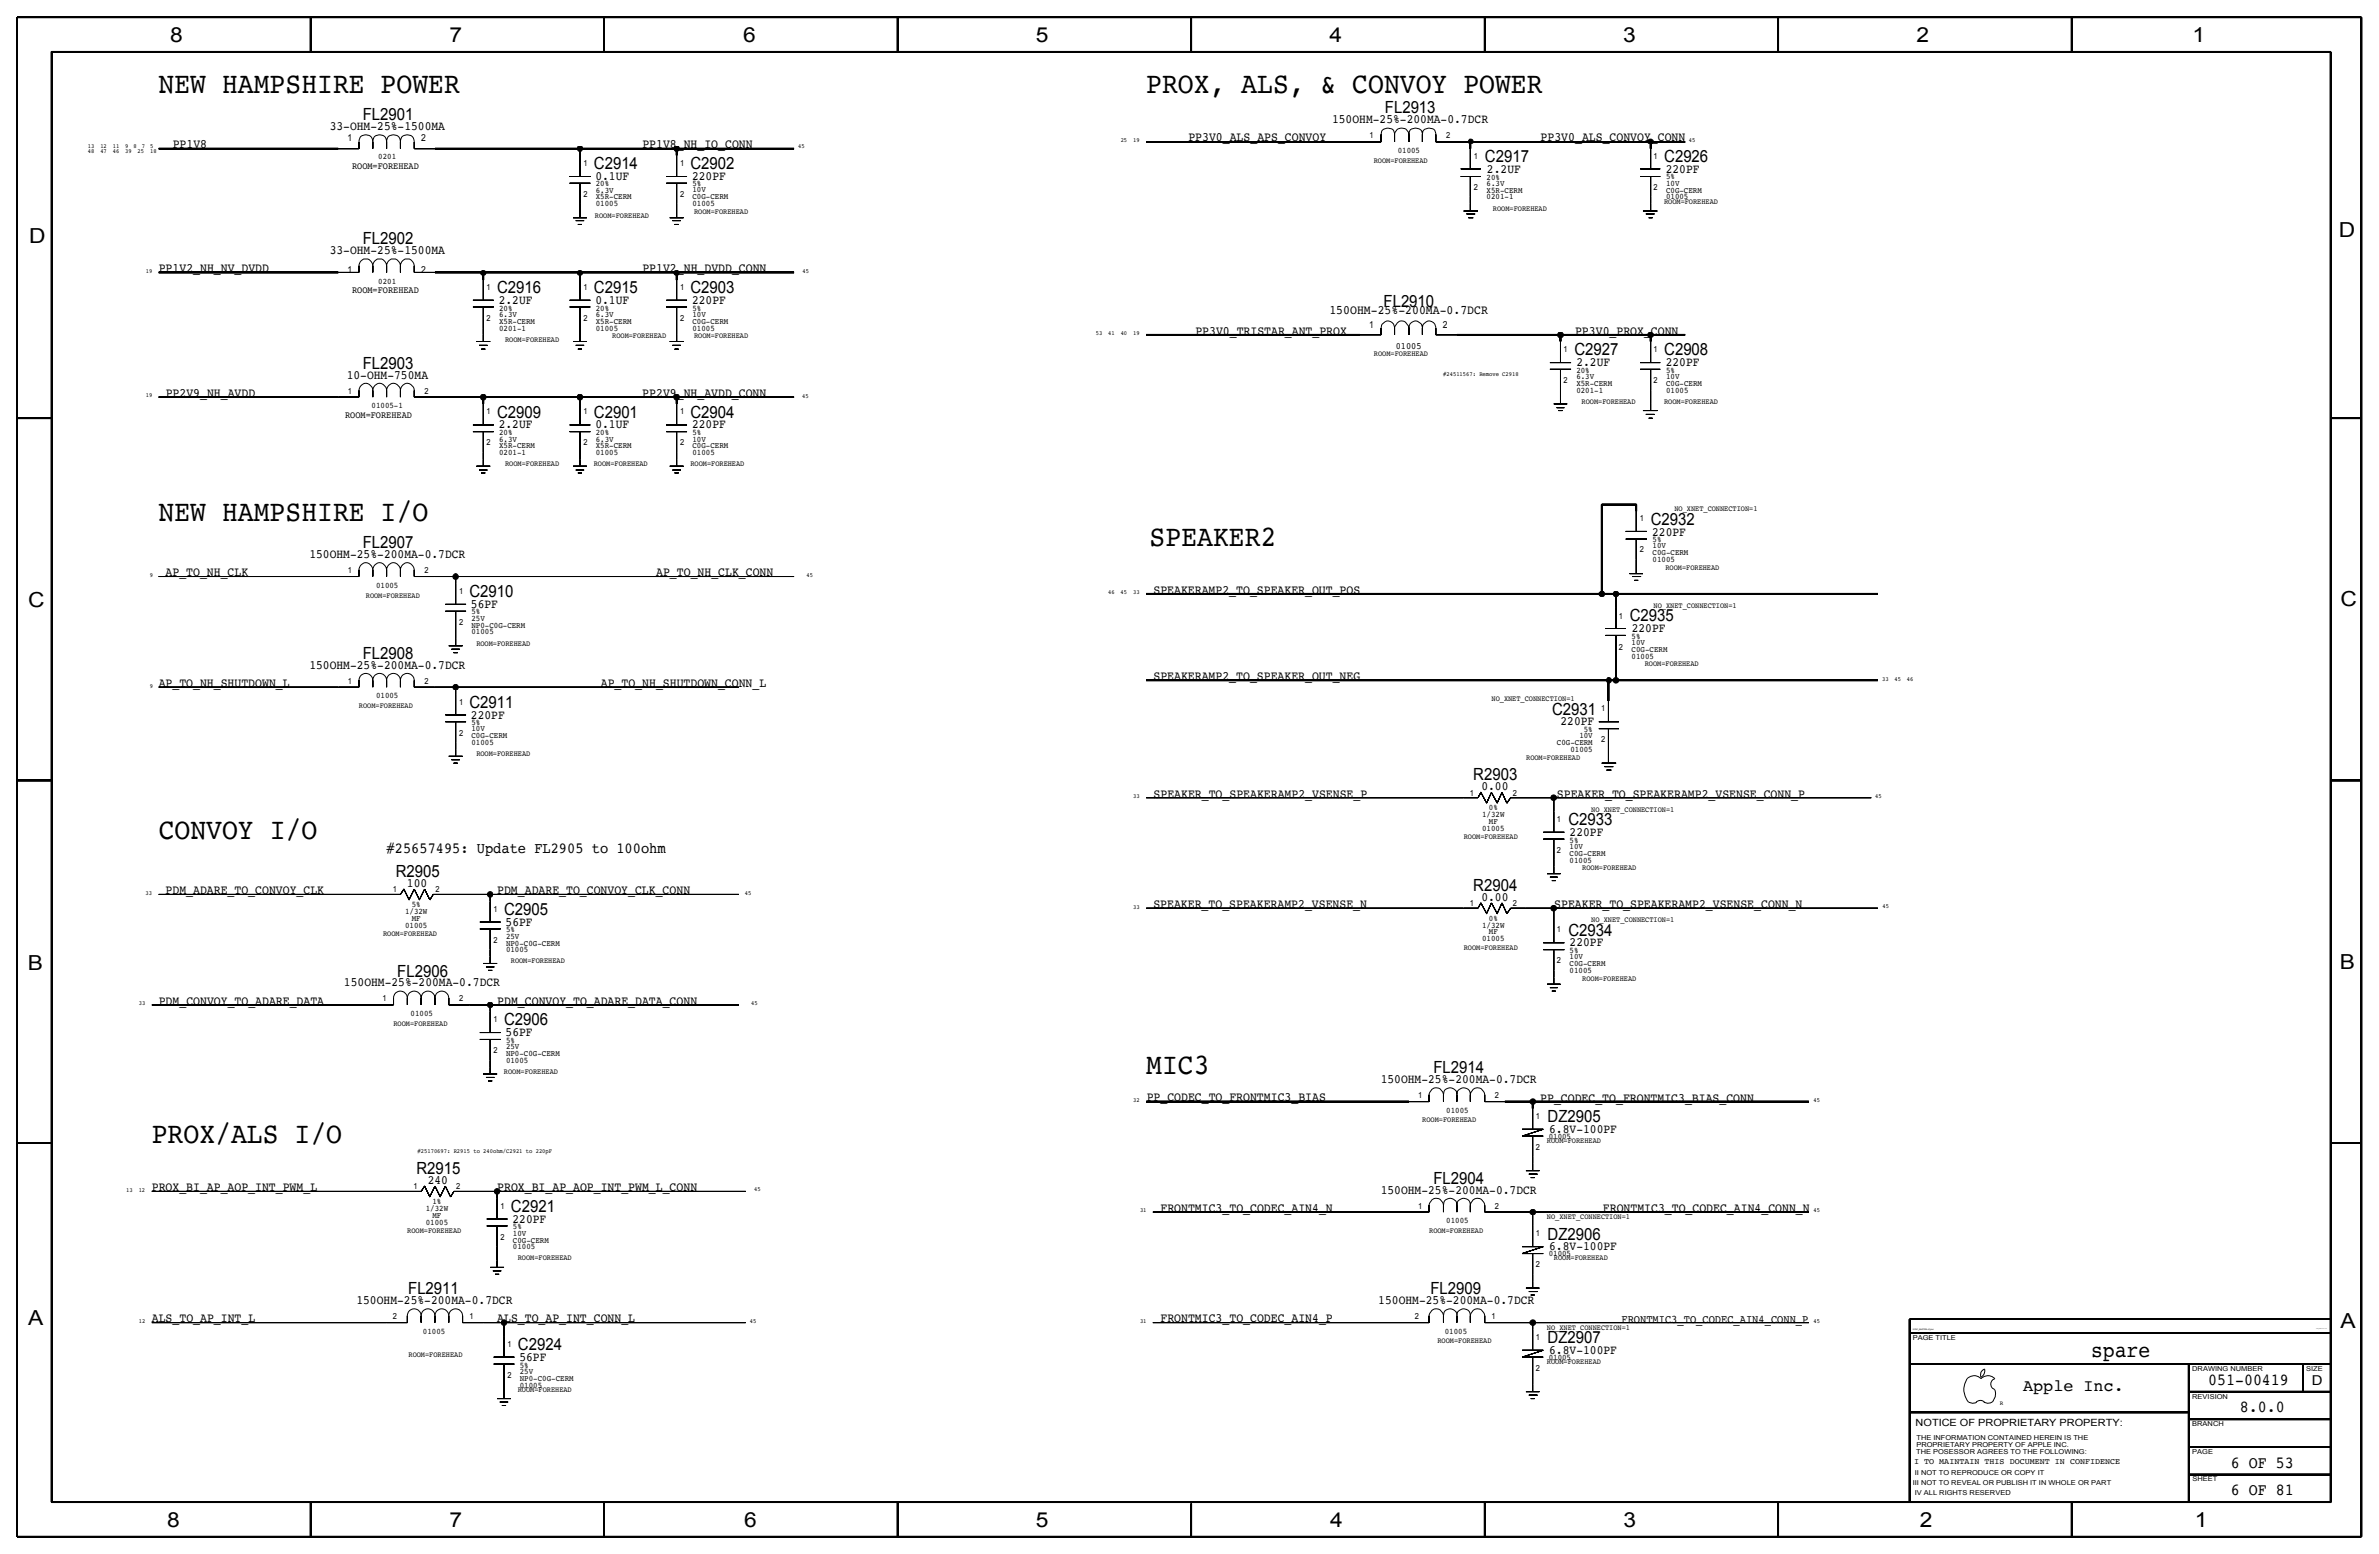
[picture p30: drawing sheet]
<svg xmlns="http://www.w3.org/2000/svg" width="875mm" height="572mm" viewBox="0 0 875 572" stroke-linecap="round" stroke-linejoin="round" font-family="sans-serif">
<defs><g id="words">
<g font-size="10.9">
<text x="58.3" y="34.3">NEW HAMPSHIRE POWER</text>
<text x="421.6" y="34.3">PROX, ALS, &amp; CONVOY POWER</text>
<text x="58.3" y="191.7">NEW HAMPSHIRE I/O</text>
<text x="422.9" y="200.7">SPEAKER2</text>
<text x="58.4" y="308.7">CONVOY I/O</text>
<text x="421.6" y="394.9">MIC3</text>
<text x="55.8" y="420.4">PROX/ALS I/O</text>
</g>
<text font-size="8.1" x="769.2" y="499.1">spare</text>
<g font-size="7.6">
<text x="62.5" y="15.5">8</text>
<text x="165.4" y="15.5">7</text>
<text x="273.3" y="15.5">6</text>
<text x="381" y="15.5">5</text>
<text x="489" y="15.5">4</text>
<text x="597" y="15.5">3</text>
<text x="704.9" y="15.5">2</text>
<text x="806.5" y="15.5">1</text>
<text x="10.7" y="89.5">D</text>
<text x="860.3" y="87.2">D</text>
<text x="10.4" y="223.3">C</text>
<text x="860.8" y="222.8">C</text>
<text x="10.2" y="356.7">B</text>
<text x="860.6" y="356.4">B</text>
<text x="10.4" y="487.5">A</text>
<text x="860.8" y="488.2">A</text>
<text x="61.5" y="561.7">8</text>
<text x="165.4" y="561.7">7</text>
<text x="273.8" y="561.6">6</text>
<text x="381" y="561.7">5</text>
<text x="489.2" y="561.7">4</text>
<text x="597.1" y="561.6">3</text>
<text x="706.2" y="561.7">2</text>
<text x="807.3" y="561.7">1</text>
</g>
<g font-size="6.2">
<text x="509.4" y="41.5">FL2913</text>
<text x="133.4" y="44.1">FL2901</text>
<text x="546.2" y="59.6">C2917</text>
<text x="612.1" y="59.6">C2926</text>
<text x="218.5" y="62.1">C2914</text>
<text x="254" y="62.1">C2902</text>
<text x="133.4" y="89.8">FL2902</text>
<text x="182.9" y="107.8">C2916</text>
<text x="218.5" y="107.8">C2915</text>
<text x="254" y="107.8">C2903</text>
<text x="508.9" y="112.9">FL2910</text>
<text x="579.1" y="130.7">C2927</text>
<text x="612.1" y="130.7">C2908</text>
<text x="133.4" y="135.5">FL2903</text>
<text x="182.9" y="153.6">C2909</text>
<text x="218.5" y="153.6">C2901</text>
<text x="254" y="153.6">C2904</text>
<text x="607.2" y="192.9">C2932</text>
<text x="133.4" y="201.6">FL2907</text>
<text x="172.7" y="219.6">C2910</text>
<text x="599.5" y="228.5">C2935</text>
<text x="133.4" y="242.2">FL2908</text>
<text x="172.7" y="260.3">C2911</text>
<text x="570.9" y="262.8">C2931</text>
<text x="541.9" y="287">R2903</text>
<text x="576.9" y="303.4">C2933</text>
<text x="145.6" y="322.5">R2905</text>
<text x="541.9" y="327.6">R2904</text>
<text x="185.4" y="336.5">C2905</text>
<text x="576.9" y="344.1">C2934</text>
<text x="146.1" y="359.1">FL2906</text>
<text x="185.4" y="377.1">C2906</text>
<text x="527.2" y="394.6">FL2914</text>
<text x="569.2" y="412.7">DZ2905</text>
<text x="153.2" y="431.8">R2915</text>
<text x="527.2" y="435.3">FL2904</text>
<text x="187.9" y="445.8">C2921</text>
<text x="569.2" y="455.9">DZ2906</text>
<text x="150.1" y="476">FL2911</text>
<text x="526.2" y="476">FL2909</text>
<text x="190.5" y="496.6">C2924</text>
<text x="569.2" y="494">DZ2907</text>
<text x="812.2" y="509.3">051-00419</text>
<text x="744.2" y="511.5">Apple Inc.</text>
<text x="823.9" y="519.4">8.0.0</text>
<text x="820.6" y="539.7">6 OF 53</text>
<text x="820.6" y="549.9">6 OF 81</text>
</g>
<text font-size="5.6" x="142.2" y="313.8">#25657495: Update FL2905 to 100ohm</text>
<text font-size="5" x="850.3" y="509.3">D</text>
<g font-size="4.7">
<text x="121.3" y="47.7">33-OHM-25%-1500MA</text>
<text x="490" y="45.4">150OHM-25%-200MA-0.7DCR</text>
<text x="437.1" y="51.9">PP3V0_ALS_APS_CONVOY</text>
<text x="566.7" y="52">PP3V0_ALS_CONVOY_CONN</text>
<text x="63.5" y="54.4">PP1V8</text>
<text x="236.3" y="54.4">PP1V8_NH_IO_CONN</text>
<text x="546.9" y="63.5">2.2UF</text>
<text x="612.7" y="63.5">220PF</text>
<text x="219" y="66.3">0.1UF</text>
<text x="254.5" y="66.3">220PF</text>
<text x="121.3" y="93.4">33-OHM-25%-1500MA</text>
<text x="58.4" y="100.2">PP1V2_NH_NV_DVDD</text>
<text x="236.3" y="100.2">PP1V2_NH_DVDD_CONN</text>
<text x="183.4" y="111.9">2.2UF</text>
<text x="219" y="111.9">0.1UF</text>
<text x="254.5" y="111.9">220PF</text>
<text x="489" y="115.4">150OHM-25%-200MA-0.7DCR</text>
<text x="439.7" y="123.1">PP3V0_TRISTAR_ANT_PROX</text>
<text x="579.3" y="123.1">PP3V0_PROX_CONN</text>
<text x="579.8" y="134.7">2.2UF</text>
<text x="612.7" y="134.7">220PF</text>
<text x="127.5" y="139.3">10-OHM-750MA</text>
<text x="60.9" y="145.9">PP2V9_NH_AVDD</text>
<text x="236.3" y="146">PP2V9_NH_AVDD_CONN</text>
<text x="183.4" y="157.6">2.2UF</text>
<text x="219" y="157.6">0.1UF</text>
<text x="254.5" y="157.6">220PF</text>
<text x="607.7" y="197">220PF</text>
<text x="113.8" y="205.3">150OHM-25%-200MA-0.7DCR</text>
<text x="60.9" y="212">AP_TO_NH_CLK</text>
<text x="241.4" y="212">AP_TO_NH_CLK_CONN</text>
<text x="424.3" y="218.3">SPEAKERAMP2_TO_SPEAKER_OUT_POS</text>
<text x="173.2" y="223.6">56PF</text>
<text x="600.2" y="232.5">220PF</text>
<text x="113.8" y="245.9">150OHM-25%-200MA-0.7DCR</text>
<text x="424.3" y="250.1">SPEAKERAMP2_TO_SPEAKER_OUT_NEG</text>
<text x="58.4" y="252.7">AP_TO_NH_SHUTDOWN_L</text>
<text x="221" y="252.7">AP_TO_NH_SHUTDOWN_CONN_L</text>
<text x="173.2" y="264.3">220PF</text>
<text x="574" y="266.8">220PF</text>
<text x="424.3" y="293.3">SPEAKER_TO_SPEAKERAMP2_VSENSE_P</text>
<text x="544.9" y="290.6">0.00</text>
<text x="572.7" y="293.3">SPEAKER_TO_SPEAKERAMP2_VSENSE_CONN_P</text>
<text x="577.3" y="307.4">220PF</text>
<text x="60.9" y="328.9">PDM_ADARE_TO_CONVOY_CLK</text>
<text x="149.7" y="326.2">100</text>
<text x="182.9" y="328.9">PDM_ADARE_TO_CONVOY_CLK_CONN</text>
<text x="424.2" y="333.9">SPEAKER_TO_SPEAKERAMP2_VSENSE_N</text>
<text x="544.9" y="331.3">0.00</text>
<text x="571.7" y="333.9">SPEAKER_TO_SPEAKERAMP2_VSENSE_CONN_N</text>
<text x="186" y="340.4">56PF</text>
<text x="577.3" y="348">220PF</text>
<text x="126.5" y="362.8">150OHM-25%-200MA-0.7DCR</text>
<text x="58.4" y="369.5">PDM_CONVOY_TO_ADARE_DATA</text>
<text x="182.9" y="369.5">PDM_CONVOY_TO_ADARE_DATA_CONN</text>
<text x="186" y="381">56PF</text>
<text x="507.8" y="398.3">150OHM-25%-200MA-0.7DCR</text>
<text x="421.8" y="405.1">PP_CODEC_TO_FRONTMIC3_BIAS</text>
<text x="566.5" y="405.1">PP_CODEC_TO_FRONTMIC3_BIAS_CONN</text>
<text x="569.8" y="416.6">6.8V-100PF</text>
<text x="157.3" y="435.4">240</text>
<text x="55.8" y="438.1">PROX_BI_AP_AOP_INT_PWM_L</text>
<text x="182.9" y="438.1">PROX_BI_AP_AOP_INT_PWM_L_CONN</text>
<text x="507.8" y="439">150OHM-25%-200MA-0.7DCR</text>
<text x="188.5" y="449.6">220PF</text>
<text x="426.8" y="445.7">FRONTMIC3_TO_CODEC_AIN4_N</text>
<text x="589.6" y="445.8">FRONTMIC3_TO_CODEC_AIN4_CONN_N</text>
<text x="569.8" y="459.7">6.8V-100PF</text>
<text x="131.1" y="479.6">150OHM-25%-200MA-0.7DCR</text>
<text x="507" y="479.6">150OHM-25%-200MA-0.7DCR</text>
<text x="55.9" y="486.4">ALS_TO_AP_INT_L</text>
<text x="182.9" y="486.4">ALS_TO_AP_INT_CONN_L</text>
<text x="426.8" y="486.4">FRONTMIC3_TO_CODEC_AIN4_P</text>
<text x="569.8" y="497.9">6.8V-100PF</text>
<text x="191" y="500.4">56PF</text>
</g>
<text font-size="4.3" x="596.4" y="486.4">FRONTMIC3_TO_CODEC_AIN4_CONN_P</text>
<text font-size="3.7" x="704.6" y="524.5">NOTICE OF PROPRIETARY PROPERTY:</text>
<g font-size="3.5">
<text x="127.8" y="51.9">1</text>
<text x="154.9" y="51.9">2</text>
<text x="129.5" y="62.1">ROOM=FOREHEAD</text>
<text x="127.8" y="100.3">1</text>
<text x="154.9" y="100.3">2</text>
<text x="129.5" y="107.7">ROOM=FOREHEAD</text>
<text x="503.6" y="120.5">1</text>
<text x="530.8" y="120.5">2</text>
<text x="513.4" y="128.2">01005</text>
<text x="127" y="153.7">ROOM=FOREHEAD</text>
</g>
<g font-size="3.1">
<text x="503.8" y="50.9">1</text>
<text x="532" y="50.9">2</text>
<text x="139.1" y="58.6">0201</text>
<text x="514.1" y="56.1">01005</text>
<text x="542.1" y="58.5">1</text>
<text x="608.1" y="58.5">1</text>
<text x="214.6" y="61">1</text>
<text x="250.1" y="61">1</text>
<text x="612.8" y="66">5%</text>
<text x="219.1" y="70.8">6.3V</text>
<text x="219.1" y="68.5">20%</text>
<text x="254.7" y="68.4">5%</text>
<text x="254.7" y="70.7">10V</text>
<text x="542.1" y="70">2</text>
<text x="546.8" y="70.9">X5R-CERM</text>
<text x="546.8" y="68.4">6.3V</text>
<text x="546.8" y="66.1">20%</text>
<text x="608.1" y="70">2</text>
<text x="612.8" y="68.4">10V</text>
<text x="612.8" y="71">C0G-CERM</text>
<text x="214.6" y="72.4">2</text>
<text x="219.1" y="73.4">X5R-CERM</text>
<text x="219.1" y="75.9">01005</text>
<text x="250.1" y="72.4">2</text>
<text x="254.7" y="73.3">C0G-CERM</text>
<text x="254.7" y="75.8">01005</text>
<text x="546.8" y="73.4">0201-1</text>
<text x="612.8" y="73.3">01005</text>
<text x="139.1" y="104.5">0201</text>
<text x="179" y="106.6">1</text>
<text x="214.6" y="106.6">1</text>
<text x="250.1" y="106.6">1</text>
<text x="179" y="118.1">2</text>
<text x="183.6" y="116.5">6.3V</text>
<text x="183.6" y="119.1">X5R-CERM</text>
<text x="183.6" y="114.4">20%</text>
<text x="214.6" y="118.1">2</text>
<text x="219.1" y="119">X5R-CERM</text>
<text x="219.1" y="116.4">6.3V</text>
<text x="219.1" y="114.4">20%</text>
<text x="250.1" y="118.1">2</text>
<text x="254.7" y="114.4">5%</text>
<text x="254.7" y="116.7">10V</text>
<text x="254.7" y="119.2">C0G-CERM</text>
<text x="183.6" y="121.7">0201-1</text>
<text x="219.1" y="121.7">01005</text>
<text x="254.7" y="121.8">01005</text>
<text x="575.1" y="129.4">1</text>
<text x="608.1" y="129.4">1</text>
<text x="579.8" y="137.3">20%</text>
<text x="612.8" y="137.2">5%</text>
<text x="575.1" y="140.9">2</text>
<text x="579.8" y="142.1">X5R-CERM</text>
<text x="579.8" y="139.6">6.3V</text>
<text x="608.1" y="140.9">2</text>
<text x="612.8" y="142">C0G-CERM</text>
<text x="612.8" y="139.5">10V</text>
<text x="127.9" y="144.9">1</text>
<text x="156.2" y="144.9">2</text>
<text x="579.8" y="144.6">0201-1</text>
<text x="612.8" y="144.6">01005</text>
<text x="136.7" y="150.1">01005-1</text>
<text x="179" y="152.2">1</text>
<text x="214.6" y="152.2">1</text>
<text x="250.1" y="152.2">1</text>
<text x="183.6" y="160.1">20%</text>
<text x="219.1" y="160.1">20%</text>
<text x="254.7" y="160.1">5%</text>
<text x="179" y="163.7">2</text>
<text x="183.6" y="167.4">0201-1</text>
<text x="183.6" y="164.9">X5R-CERM</text>
<text x="183.6" y="162.4">6.3V</text>
<text x="214.6" y="163.7">2</text>
<text x="219.1" y="164.9">X5R-CERM</text>
<text x="219.1" y="162.4">6.3V</text>
<text x="219.1" y="167.4">01005</text>
<text x="250.1" y="163.7">2</text>
<text x="254.7" y="167.4">01005</text>
<text x="254.7" y="164.9">C0G-CERM</text>
<text x="254.7" y="162.4">10V</text>
<text x="603.2" y="191.7">1</text>
<text x="603.2" y="203.1">2</text>
<text x="607.8" y="201.6">10V</text>
<text x="607.8" y="199.4">5%</text>
<text x="607.8" y="204.1">C0G-CERM</text>
<text x="607.8" y="206.6">01005</text>
<text x="127.9" y="210.8">1</text>
<text x="156.2" y="210.8">2</text>
<text x="138.3" y="216.1">01005</text>
<text x="168.9" y="218.5">1</text>
<text x="173.4" y="226">5%</text>
<text x="595.5" y="227.5">1</text>
<text x="168.9" y="230">2</text>
<text x="173.4" y="233.3">01005</text>
<text x="173.4" y="228.3">25V</text>
<text x="173.4" y="230.8">NP0-C0G-CERM</text>
<text x="595.5" y="238.9">2</text>
<text x="600.1" y="234.9">5%</text>
<text x="600.1" y="239.8">C0G-CERM</text>
<text x="600.1" y="237.3">10V</text>
<text x="600.1" y="242.3">01005</text>
<text x="127.9" y="251.5">1</text>
<text x="156.2" y="251.5">2</text>
<text x="138.3" y="256.8">01005</text>
<text x="168.9" y="259.1">1</text>
<text x="588.9" y="261.6">1</text>
<text x="173.4" y="266.7">5%</text>
<text x="173.4" y="269">10V</text>
<text x="582.6" y="269.2">5%</text>
<text x="168.9" y="270.5">2</text>
<text x="173.4" y="271.5">C0G-CERM</text>
<text x="173.4" y="274">01005</text>
<text x="572.7" y="274.1">C0G-CERM</text>
<text x="580.9" y="271.5">10V</text>
<text x="588.9" y="273">2</text>
<text x="577.6" y="276.6">01005</text>
<text x="540.7" y="292.6">1</text>
<text x="556.4" y="292.6">2</text>
<text x="547.6" y="297.9">0%</text>
<text x="545.2" y="305.5">01005</text>
<text x="545.2" y="300.5">1/32W</text>
<text x="547.6" y="303">MF</text>
<text x="572.7" y="302.2">1</text>
<text x="577.3" y="309.9">5%</text>
<text x="572.7" y="313.7">2</text>
<text x="577.3" y="314.7">C0G-CERM</text>
<text x="577.3" y="312.2">10V</text>
<text x="577.3" y="317.2">01005</text>
<text x="144.5" y="328.2">1</text>
<text x="160.2" y="328.2">2</text>
<text x="151.5" y="333.5">5%</text>
<text x="181.6" y="335.3">1</text>
<text x="540.7" y="333.2">1</text>
<text x="556.4" y="333.2">2</text>
<text x="149" y="336.1">1/32W</text>
<text x="149" y="341.1">01005</text>
<text x="151.5" y="338.6">MF</text>
<text x="545.2" y="341.1">1/32W</text>
<text x="547.6" y="338.6">0%</text>
<text x="181.6" y="346.7">2</text>
<text x="186.1" y="347.7">NP0-C0G-CERM</text>
<text x="186.1" y="345.2">25V</text>
<text x="186.1" y="342.9">5%</text>
<text x="545.2" y="346.2">01005</text>
<text x="547.6" y="343.7">MF</text>
<text x="572.7" y="342.9">1</text>
<text x="186.1" y="350.3">01005</text>
<text x="577.3" y="350.5">5%</text>
<text x="577.3" y="352.8">10V</text>
<text x="572.7" y="354.3">2</text>
<text x="577.3" y="355.3">C0G-CERM</text>
<text x="577.3" y="357.9">01005</text>
<text x="140.6" y="368.3">1</text>
<text x="168.9" y="368.3">2</text>
<text x="151" y="373.6">01005</text>
<text x="181.6" y="375.9">1</text>
<text x="186.1" y="383.5">5%</text>
<text x="181.6" y="387.3">2</text>
<text x="186.1" y="388.4">NP0-C0G-CERM</text>
<text x="186.1" y="385.8">25V</text>
<text x="186.1" y="390.9">01005</text>
<text x="521.6" y="403.9">1</text>
<text x="549.8" y="403.9">2</text>
<text x="532" y="409.2">01005</text>
<text x="565" y="411.5">1</text>
<text x="569.6" y="418.9">01005</text>
<text x="565" y="422.9">2</text>
<text x="152.1" y="437.4">1</text>
<text x="167.8" y="437.4">2</text>
<text x="159.1" y="442.7">1%</text>
<text x="156.6" y="445.3">1/32W</text>
<text x="159.1" y="447.8">MF</text>
<text x="184.1" y="444.5">1</text>
<text x="521.6" y="444.5">1</text>
<text x="532" y="449.8">01005</text>
<text x="549.8" y="444.5">2</text>
<text x="156.6" y="450.4">01005</text>
<text x="184.1" y="455.9">2</text>
<text x="188.7" y="454.4">10V</text>
<text x="188.7" y="452.1">5%</text>
<text x="565" y="454.6">1</text>
<text x="188.7" y="457">C0G-CERM</text>
<text x="188.7" y="459.5">01005</text>
<text x="565" y="466.1">2</text>
<text x="569.6" y="462">01005</text>
<text x="144.5" y="485.1">2</text>
<text x="172.7" y="485.1">1</text>
<text x="520.4" y="485.1">2</text>
<text x="548.6" y="485.1">1</text>
<text x="155.6" y="490.5">01005</text>
<text x="531.4" y="490.5">01005</text>
<text x="186.6" y="495.3">1</text>
<text x="565" y="492.7">1</text>
<text x="191.2" y="502.9">5%</text>
<text x="569.6" y="500.1">01005</text>
<text x="186.6" y="506.7">2</text>
<text x="191.2" y="507.8">NP0-C0G-CERM</text>
<text x="191.2" y="505.2">25V</text>
<text x="565" y="504.2">2</text>
<text x="191.2" y="510.3">01005</text>
<text x="704.1" y="538.5">I TO MAINTAIN THIS DOCUMENT IN CONFIDENCE</text>
</g>
<g font-size="2.9">
<text x="505.3" y="59.8">ROOM=FOREHEAD</text>
<text x="549.1" y="77.5">ROOM=FOREHEAD</text>
<text x="612.1" y="74.9">ROOM=FOREHEAD</text>
<text x="218.8" y="80.1">ROOM=FOREHEAD</text>
<text x="255.3" y="78.6">ROOM=FOREHEAD</text>
<text x="185.8" y="125.8">ROOM=FOREHEAD</text>
<text x="225.2" y="124.4">ROOM=FOREHEAD</text>
<text x="255.3" y="124.4">ROOM=FOREHEAD</text>
<text x="505.4" y="130.8">ROOM=FOREHEAD</text>
<text x="581.7" y="148.6">ROOM=FOREHEAD</text>
<text x="612.1" y="148.6">ROOM=FOREHEAD</text>
<text x="185.8" y="171.5">ROOM=FOREHEAD</text>
<text x="218.4" y="171.5">ROOM=FOREHEAD</text>
<text x="253.9" y="171.5">ROOM=FOREHEAD</text>
<text x="615.9" y="188.1">NO_XNET_CONNECTION=1</text>
<text x="612.6" y="209.5">ROOM=FOREHEAD</text>
<text x="134.6" y="219.8">ROOM=FOREHEAD</text>
<text x="608.2" y="223.5">NO_XNET_CONNECTION=1</text>
<text x="175.2" y="237.5">ROOM=FOREHEAD</text>
<text x="605" y="245.1">ROOM=FOREHEAD</text>
<text x="548.6" y="257.8">NO_XNET_CONNECTION=1</text>
<text x="132" y="260.4">ROOM=FOREHEAD</text>
<text x="175.2" y="278.1">ROOM=FOREHEAD</text>
<text x="561.4" y="279.5">ROOM=FOREHEAD</text>
<text x="585.3" y="298.4">NO_XNET_CONNECTION=1</text>
<text x="538.4" y="308.6">ROOM=FOREHEAD</text>
<text x="582" y="320">ROOM=FOREHEAD</text>
<text x="585.3" y="339.1">NO_XNET_CONNECTION=1</text>
<text x="140.9" y="344.2">ROOM=FOREHEAD</text>
<text x="538.4" y="349.2">ROOM=FOREHEAD</text>
<text x="187.9" y="354.3">ROOM=FOREHEAD</text>
<text x="582" y="360.7">ROOM=FOREHEAD</text>
<text x="144.7" y="377.2">ROOM=FOREHEAD</text>
<text x="185.4" y="395">ROOM=FOREHEAD</text>
<text x="523.1" y="412.7">ROOM=FOREHEAD</text>
<text x="569" y="420.4">ROOM=FOREHEAD</text>
<text x="569" y="448.3">NO_XNET_CONNECTION=1</text>
<text x="149.8" y="453.4">ROOM=FOREHEAD</text>
<text x="525.7" y="453.4">ROOM=FOREHEAD</text>
<text x="190.4" y="463.6">ROOM=FOREHEAD</text>
<text x="571.5" y="463.6">ROOM=FOREHEAD</text>
<text x="569" y="489">NO_XNET_CONNECTION=1</text>
<text x="528.7" y="494">ROOM=FOREHEAD</text>
<text x="150.3" y="499.1">ROOM=FOREHEAD</text>
<text x="569" y="501.7">ROOM=FOREHEAD</text>
<text x="190.4" y="511.8">ROOM=FOREHEAD</text>
</g>
<g font-size="2.5">
<text x="703.5" y="492.8">PAGE TITLE</text>
<text x="806.3" y="504.2">DRAWING NUMBER</text>
<text x="848.2" y="504.2">SIZE</text>
<text x="806.3" y="514.4">REVISION</text>
<text x="806.3" y="524.5">BRANCH</text>
<text x="704.9" y="532.1">PROPRIETARY PROPERTY OF APPLE INC.</text>
<text x="704.9" y="529.6">THE INFORMATION CONTAINED HEREIN IS THE</text>
<text x="704.8" y="534.7">THE POSESSOR AGREES TO THE FOLLOWING:</text>
<text x="806.3" y="534.7">PAGE</text>
<text x="704.3" y="542.3">II NOT TO REPRODUCE OR COPY IT</text>
<text x="806.4" y="544.8">SHEET</text>
<text x="703.5" y="546.1">III NOT TO REVEAL OR PUBLISH IT IN WHOLE OR PART</text>
<text x="704.3" y="549.9">IV ALL RIGHTS RESERVED</text>
</g>
<g font-size="2.3">
<text x="412.2" y="52.1">25</text>
<text x="416.8" y="52.1">19</text>
<text x="621.1" y="52.2">45</text>
<text x="32.3" y="56.4">48</text>
<text x="32.3" y="54.6">13</text>
<text x="36.9" y="56.4">47</text>
<text x="36.9" y="54.6">12</text>
<text x="41.5" y="56.4">46</text>
<text x="41.5" y="54.6">11</text>
<text x="46.1" y="56.4">39</text>
<text x="46.1" y="54.6">9</text>
<text x="49.1" y="54.6">8</text>
<text x="50.6" y="56.4">25</text>
<text x="52.2" y="54.6">7</text>
<text x="55.2" y="56.4">18</text>
<text x="55.2" y="54.6">5</text>
<text x="293.6" y="54.6">45</text>
<text x="53.6" y="100.3">19</text>
<text x="295.1" y="100.3">45</text>
<text x="403.1" y="123.2">53</text>
<text x="407.6" y="123.2">41</text>
<text x="412.2" y="123.2">40</text>
<text x="416.8" y="123.2">19</text>
<text x="530.8" y="138.4">#24511567: Remove C2918</text>
<text x="53.6" y="146">19</text>
<text x="295.1" y="146.3">45</text>
<text x="55.1" y="212.3">9</text>
<text x="296.7" y="212.1">45</text>
<text x="407.6" y="218.6">46</text>
<text x="412.2" y="218.6">45</text>
<text x="416.8" y="218.6">33</text>
<text x="692.3" y="250.4">33</text>
<text x="696.8" y="250.4">45</text>
<text x="701.4" y="250.4">46</text>
<text x="55.1" y="252.9">9</text>
<text x="416.8" y="293.4">33</text>
<text x="689.7" y="293.5">45</text>
<text x="53.5" y="329.1">33</text>
<text x="274" y="329.1">45</text>
<text x="416.8" y="334.1">33</text>
<text x="692.4" y="334">45</text>
<text x="51.1" y="369.6">33</text>
<text x="276.3" y="369.5">45</text>
<text x="416.8" y="405.2">32</text>
<text x="667" y="405.3">45</text>
<text x="153.6" y="424.2">#25170697: R2915 to 240ohm/C2921 to 220pF</text>
<text x="46.4" y="438.3">13</text>
<text x="51" y="438.3">12</text>
<text x="277.4" y="438.1">45</text>
<text x="419.3" y="445.8">31</text>
<text x="667" y="445.9">45</text>
<text x="51.1" y="486.5">12</text>
<text x="275.8" y="486.5">45</text>
<text x="419.3" y="486.5">31</text>
<text x="667" y="486.5">45</text>
</g>
<text font-size="2.2" x="735.5" y="516.8">R</text>
<text font-size=".9" x="703.5" y="489">SYNC_MASTER=Sync</text>
<text font-size=".4" x="851.9" y="488.9">SYNC_DATE=05/17/2016</text>
</g></defs>
<g fill="none" stroke="#000" stroke-width=".37">
<path d="M137.1 52.2a2.54 2.54 0 0 1 2.6-2.6 2.54 2.54 0 0 1 2.5 2.6 2.54 2.54 0 0 1 2.5-2.6 2.54 2.54 0 0 1 2.6 2.6 2.54 2.54 0 0 1 2.5-2.6 2.54 2.54 0 0 1 2.6 2.6v2.5v-2.5v2.5h7.6M137.1 52.2v2.5M137.1 52.2a2.54 2.54 0 0 0-2.5-2.6 2.54 2.54 0 0 0-2.6 2.6v2.5v-2.5v2.5h-7.6M142.2 52.2v2.5M147.3 52.2v2.5M213.3 57.2v7.7M248.9 57.2v7.7M512.9 49.4a2.68 2.68 0 0 1 2.7-2.3 2.68 2.68 0 0 1 2.6 2.3 2.53 2.53 0 0 1 4.2-1.8l.4 .4 .4 1.4a2.55 2.55 0 0 1 3.7-2.1 1.86 1.86 0 0 1 1.2 2.1v2.8v-2.8v2.8h7.8M512.9 49.4v2.8M512.9 49.4a2 2 0 0 0-2.2-2.3 2.26 2.26 0 0 0-2.7 2.3v2.8v-2.8v2.8h-7.8M518.2 49.4v2.8M523.2 49.4v2.8"/>
<path d="M540.8 54.7v7.4M607.1 54.7v7.4M209.5 64.9h7.6M209.5 67.4h7.6M213.3 67.4v12.7M245.1 64.9h7.6M245.1 67.4h7.6M248.9 67.4v12.7M537.3 62.1h7.4M537.3 64.9h7.4M538.3 77.6h5.3M539.4 78.7h3.2"/>
<path d="M540.8 64.9v12.7M603.2 62.1h7.5M603.2 64.9h7.5M604.3 77.6h5.3M605.4 78.7h3.1M607.1 64.9v12.7M137.1 97.7a2.54 2.54 0 0 1 2.6-2.5 2.54 2.54 0 0 1 2.5 2.5 2.54 2.54 0 0 1 2.5-2.5 2.54 2.54 0 0 1 2.6 2.5 2.54 2.54 0 0 1 2.5-2.5 2.54 2.54 0 0 1 2.6 2.5v2.5v-2.5v2.5h7.6M137.1 97.7v2.5M137.1 97.7a2.54 2.54 0 0 0-2.5-2.5 2.54 2.54 0 0 0-2.6 2.5v2.5v-2.5v2.5h-7.6M142.2 97.7v2.5M147.3 97.7v2.5M210.8 80.1h5.1"/>
<path d="M211.8 81.1h3M212.5 82.6h1.6M246.3 80.1h5.1M247.3 81.1h3.1M248.1 82.6h1.5M540.1 80.1h1.8M606.4 80.1h1.4M174 110.4h7.6M174 112.9h7.6M177.8 112.9v12.7M177.8 103v7.4M209.5 110.4h7.6"/>
<path d="M209.5 112.9h7.6M213.3 112.9v12.7M213.3 103v7.4M245.1 110.4h7.6M245.1 112.9h7.6M248.9 112.9v12.7M248.9 103v7.4M175.2 125.6h5.1M176.2 127h3.1M177 128.4h1.5M210.8 125.6h5.1M211.8 127h3"/>
<path d="M212.5 128.4h1.6M246.3 125.6h5.1M247.3 127h3.1M248.1 128.4h1.5M512.9 120.7l.1-.6a2.72 2.72 0 0 1 3.4-2l.9 .7 .9 1.9a2.47 2.47 0 0 1 2.5-2.7 2.47 2.47 0 0 1 2.5 2.7 2.47 2.47 0 0 1 2.4-2.7 2.47 2.47 0 0 1 2.5 2.7v2.4v-2.4v2.4h7.8M512.9 120.7v2.4M512.9 120.7a2.47 2.47 0 0 0-2.4-2.7 2.47 2.47 0 0 0-2.5 2.7v2.4v-2.4v2.4h-7.8M518.2 120.7v2.4M523.2 120.7v2.4M570.1 133.4h7.7M570.1 135.8h7.7M574 135.8v12.7"/>
<path d="M574 125.6v7.8M603.2 133.4h7.5M603.2 135.8h7.5M607.1 135.8v15.2M607.1 125.6v7.8M137.1 143.6a2.54 2.54 0 0 1 2.6-2.6 2.54 2.54 0 0 1 2.5 2.6 2.54 2.54 0 0 1 2.5-2.6 2.54 2.54 0 0 1 2.6 2.6 2.54 2.54 0 0 1 2.5-2.6 2.54 2.54 0 0 1 2.6 2.6v2.5v-2.5v2.5h7.6M137.1 143.6v2.5M137.1 143.6a2.54 2.54 0 0 0-2.5-2.6 2.54 2.54 0 0 0-2.6 2.6v2.5v-2.5v2.5h-7.6M142.2 143.6v2.5M147.3 143.6v2.5M174 156.3h7.6M174 158.8h7.6"/>
<path d="M177.8 158.8v12.7M177.8 148.5v7.8M209.5 156.3h7.6M209.5 158.8h7.6M213.3 158.8v12.7M213.3 148.5v7.8M245.1 156.3h7.6M245.1 158.8h7.6M248.9 158.8v12.7M248.9 148.5v7.8M571.5 148.5h4.9M572.6 149.9h2.8"/>
<path d="M573.3 151h1.4M604.3 151h5.3M605.4 152.4h3.1M606.4 153.8h1.4M175.2 171.5h5.1M176.2 172.9h3.1M177 173.9h1.5M210.8 171.5h5.1M211.8 172.9h3M212.5 173.9h1.6M246.3 171.5h5.1M247.3 172.9h3.1"/>
<path d="M248.1 173.9h1.5M598 195.4h7.7M598 198.3h7.7M601.8 198.3v12.7M601.8 188v7.4M137.1 209.6a2.54 2.54 0 0 0-2.5-2.7 2.54 2.54 0 0 0-2.6 2.7v2.4v-2.4v2.4h-73.6M137.1 209.6a2.54 2.54 0 0 1 2.6-2.7 2.54 2.54 0 0 1 2.5 2.7 2.54 2.54 0 0 1 2.5-2.7 2.54 2.54 0 0 1 2.6 2.7 2.54 2.54 0 0 1 2.5-2.7 2.54 2.54 0 0 1 2.6 2.7v2.4v-2.4v2.4h15.2M137.1 209.6v2.4M142.2 209.6v2.4M147.3 209.6v2.4M292.1 212h-124.5h124.5h-124.5v10.3M594.4 218.4v12.7"/>
<path d="M599.4 211h4.9M600.4 212h3.2M601.1 213.4h1.4M163.8 222.3h7.6M163.8 224.8h7.6M165.1 237.5h5M166.1 238.8h3M167.6 224.8v12.7M590.5 231.1h7.5M590.5 233.7h7.5M594.4 233.7v16.5M137.1 250.2a2.54 2.54 0 0 0-2.5-2.5 2.54 2.54 0 0 0-2.6 2.5v2.5v-2.5v2.5h-73.6"/>
<path d="M137.1 250.2a2.54 2.54 0 0 1 2.6-2.5 2.54 2.54 0 0 1 2.5 2.5 2.54 2.54 0 0 1 2.5-2.5 2.54 2.54 0 0 1 2.6 2.5 2.54 2.54 0 0 1 2.5-2.5 2.54 2.54 0 0 1 2.6 2.5v2.5v-2.5v2.5h15.2M137.1 250.2v2.5M142.2 250.2v2.5M147.3 250.2v2.5M166.8 240h1.5M167.6 252.7v10.2M167.6 252.7h104.1M591.6 257.8v7.6M163.8 262.9h7.6M163.8 265.4h7.6M165.1 278.1h5M166.1 279.4h3"/>
<path d="M167.6 265.4v12.7M588.1 265.4h7.4M588.1 268h7.4M591.6 268v12.7M166.8 280.7h1.5M421.6 293.4h122h-5.3h5.3l1.1-2-1.1 2 1.1-2 2.1 3.9-2.1-3.9 2.1 3.9 1.8-3.9-1.8 3.9 1.8-3.9 2.1 3.9-2.1-3.9 2.1 3.9 1.7-3.9-1.7 3.9 1.7-3.9 1.8 3.9M571.5 293.4h-15.9h5.7h-5.7l-1.4 2M589.1 280.7h5.3M590.2 281.9h3.2M590.9 283.2h1.8M688.3 293.4h-116.8h116.8h-116.8v12.7M567.6 306.1h7.8"/>
<path d="M567.6 308.6h7.8M571.5 308.6v12.7M58.4 328.9h88.9h-5.1h5.1l1.3-1.9-1.3 1.9 1.3-1.9 1.9 3.9-1.9-3.9 1.9 3.9 1.9-3.9-1.9 3.9 1.9-3.9 1.9 3.9-1.9-3.9 1.9 3.9 1.9-3.9-1.9 3.9 1.9-3.9 1.9 3.9M176.5 339.1h7.6M180.3 328.9v10.2M271.7 328.9h-112.4h5.8h-5.8l-1.2 2.1M421.6 334h122h-5.3h5.3l1.1-1.9-1.1 1.9 1.1-1.9 2.1 3.9-2.1-3.9 2.1 3.9 1.8-3.9-1.8 3.9 1.8-3.9 2.1 3.9-2.1-3.9 2.1 3.9 1.7-3.9-1.7 3.9 1.7-3.9 1.8 3.9M569 321.3h5M570.1 322.6h2.8M570.8 323.9h1.4M571.5 334h-15.9h5.7h-5.7l-1.4 2.1M571.5 334h119.2"/>
<path d="M571.5 334v12.7M176.5 341.6h7.6M177.8 354.3h5M178.8 355.6h3M179.5 356.9h1.5M180.3 341.6v12.7M567.6 346.7h7.8M567.6 349.2h7.8M571.5 349.2v12.8M149.8 367a2.54 2.54 0 0 1 2.6-2.5 2.54 2.54 0 0 1 2.5 2.5 2.54 2.54 0 0 1 2.5-2.5 2.54 2.54 0 0 1 2.6 2.5 2.54 2.54 0 0 1 2.5-2.5 2.54 2.54 0 0 1 2.6 2.5v2.6v-2.6v2.6h15.2M149.8 367a2.54 2.54 0 0 0-2.5-2.5 2.54 2.54 0 0 0-2.6 2.5v2.6v-2.6v2.6h-88.9M149.8 367v2.6"/>
<path d="M154.9 367v2.6M160 367v2.6M176.5 379.7h7.6M271.7 369.6h-91.4h91.4h-91.4v10.1M569 362h5M570.1 363.2h2.8M570.8 364.5h1.4M176.5 382.3h7.6M177.8 395h5M178.8 396.2h3M179.5 397.5h1.5M180.3 382.3v12.7"/>
<path d="M530.9 402.6a2.47 2.47 0 0 1 2.5-2.5 2.47 2.47 0 0 1 2.5 2.5 2.47 2.47 0 0 1 2.4-2.5 2.47 2.47 0 0 1 2.5 2.5 2.65 2.65 0 0 1 2.7-2.6 2.65 2.65 0 0 1 2.6 2.6v2.5v-2.5v2.5h7.4M530.9 402.6v2.5M530.9 402.6a2.65 2.65 0 0 0-2.6-2.5 2.65 2.65 0 0 0-2.7 2.5v2.5v-2.5v2.5h-7.4M535.9 402.6v2.5M540.8 402.6v2.5M559.9 415.3h7.7h-7.7h7.7l-7.7 2.5 7.7-2.5-7.7 2.5h7.7M563.7 417.8v12.7M563.7 407.7v7.6M55.8 438.1h99.1h-5.1h5.1l1.3-1.9-1.3 1.9 1.3-1.9 1.9 3.9-1.9-3.9 1.9 3.9 1.9-3.9-1.9 3.9 1.9-3.9 1.9 3.9-1.9-3.9 1.9 3.9 1.9-3.9-1.9 3.9 1.9-3.9 1.9 3.9M182.8 438.1v10.2M182.8 438.1h91.5M182.8 438.1h-15.8h5.7h-5.7l-1.3 2.1"/>
<path d="M561.3 430.5h4.9M562.3 431.8h3.2M563 433.1h1.4M179 448.3h7.7M179 450.9h7.7M182.8 450.9v15.2M530.9 443.2a2.47 2.47 0 0 1 2.5-2.5 2.47 2.47 0 0 1 2.5 2.5 2.47 2.47 0 0 1 2.4-2.5 2.47 2.47 0 0 1 2.5 2.5 2.65 2.65 0 0 1 2.7-2.5 2.65 2.65 0 0 1 2.6 2.5v2.6v-2.6v2.6h17.6h-10.2h10.2v12.7M530.9 443.2a2.65 2.65 0 0 0-2.6-2.5 2.65 2.65 0 0 0-2.7 2.5v2.6v-2.6v2.6h-101.6M530.9 443.2v2.6M535.9 443.2v2.6M540.8 443.2v2.6M559.9 458.5h7.7h-7.7h7.7l-7.7 2.5 7.7-2.5-7.7 2.5h7.7"/>
<path d="M563.7 445.8h101.6M180.3 466.1h5.1M181.3 467.4h3.1M182.1 468.6h1.5M561.3 473.7h4.9M562.3 475h3.2M563 476.2h1.4M563.7 461v12.7M154.9 483.9a2.54 2.54 0 0 0-2.5-2.6 2.54 2.54 0 0 0-2.6 2.6v2.5v-2.5v2.5h-94M154.9 483.9v2.5M154.9 483.9a2.54 2.54 0 0 1 2.5-2.6 2.54 2.54 0 0 1 2.6 2.6M160 483.9v2.5"/>
<path d="M160 483.9a2.54 2.54 0 0 1 2.5-2.6 2.54 2.54 0 0 1 2.6 2.6M165.1 483.9a2.54 2.54 0 0 1 2.5-2.6 2.54 2.54 0 0 1 2.5 2.6v2.5v-2.5v2.5h15.3M165.1 483.9v2.5M181.6 499.1h7.6M185.4 486.4v12.7M185.4 486.4h88.9M530.9 483.9a2.65 2.65 0 0 0-2.6-2.6 2.65 2.65 0 0 0-2.7 2.6v2.5v-2.5v2.5h-101.6M530.9 483.9v2.5M530.9 483.9a2.47 2.47 0 0 1 2.5-2.6 2.47 2.47 0 0 1 2.5 2.6M535.9 483.9v2.5M535.9 483.9a2.47 2.47 0 0 1 2.4-2.6 2.47 2.47 0 0 1 2.5 2.6M540.8 483.9a2.65 2.65 0 0 1 2.7-2.6 2.65 2.65 0 0 1 2.6 2.6v2.5v-2.5v2.5h17.6"/>
<path d="M540.8 483.9v2.5M559.9 496.6h7.7h-7.7h7.7l-7.7 2.5 7.7-2.5-7.7 2.5h7.7M563.7 499.1v12.7M563.7 486.4h101.6M563.7 486.4v10.2M181.6 501.6h7.6M182.8 514.4h5.1M183.8 515.6h3.1M184.6 516.9h1.5M185.4 501.6v12.8M561.3 511.8h4.9M562.3 513.1h3.2"/>
<path d="M563 514.4h1.4M724.1 515.6l.5 .2a2.67 2.67 0 0 0 2.5-.2M726.8 515.7a2.09 2.09 0 0 1 3.1 0M728.6 506.5a2.69 2.69 0 0 0 1.3-3 2.26 2.26 0 0 0-1.3 3M729.7 515.6l.4 .2a2.67 2.67 0 0 0 2.6-.2M733.7 511.1a4.5 4.5 0 0 1-1 4.6M733.8 511a2.08 2.08 0 0 1-1.6-2 2.08 2.08 0 0 1 1.6-2 3.5 3.5 0 0 0-5.2 0 3.5 3.5 0 0 0-3.9-.8 3.5 3.5 0 0 0-2.2 3.3 7.1 7.1 0 0 0 1.6 6.2"/>
</g>
<g fill="none" stroke="#000" stroke-width=".6" stroke-linecap="butt">
<path d="M6.3 6.4v558.7v-558.7h862.2h-862.2h862.2v558.7v-558.7v558.7h-862.2h862.2h-862.2zM19 19.1v533.4v-533.4h838.2h-838.2h838.2v533.4v-533.4v533.4h-838.2h838.2h-838.2zM114.3 6.4v12.7M222.2 6.4v12.7M330.2 6.4v12.7M438.1 6.4v12.7M546.1 6.4v12.7M654 6.4v12.7M762 6.4v12.7M58.4 54.7h66M160 54.7h53.3h-53.3h53.3v2.5M213.3 54.7h35.6"/>
<path d="M292.1 54.7h-43.2h43.2h-43.2v2.5M421.6 52.2h78.6M535.9 52.2h4.9M540.8 52.2h66.3M540.8 52.2v2.5M619.8 52.2h-12.7h12.7h-12.7v2.5M58.4 100.2h66M160 100.2h17.8M177.8 100.2h35.5M177.8 100.2v2.8M213.3 100.2h35.6M213.3 100.2v2.8"/>
<path d="M292.1 100.2h-43.2h43.2h-43.2v2.8M421.6 123.1h78.6M535.9 123.1h38.1M607.1 123.1h-33.1h33.1h-33.1v2.5M619.8 123.1h-12.7h12.7h-12.7v2.5M6.3 153.8h12.7M58.4 146.1h66M160 146.1h17.8M177.8 146.1h35.5M177.8 146.1v2.4M248.9 146.1h-35.6h35.6h-35.6v2.4M248.9 146.1h43.2"/>
<path d="M248.9 146.1v2.4M857.2 153.8h11.3M601.8 188v-2.4v2.4v-2.4h-12.7h12.7h-12.7v32.8M421.6 218.4h167.5M589.1 218.4h101.6M421.6 250.2h170M690.7 250.2h-99.1h2.8h-2.8v7.6M6.3 287h12.7M857.2 287h11.3M421.6 405.1h96.6M553.5 405.1h10.2M665.3 405.1h-101.6h101.6h-101.6v2.6"/>
<path d="M6.3 420.4h12.7M857.2 420.4h11.3M702.4 490.2h154.8M702.4 490.2v62.3M857.2 485.1h-154.8h154.8h-154.8v5.1M702.4 519.4h102.6M702.4 501.6h154.8M805 501.6v50.9M805 511.8h52.2M847 501.6v10.2M805 522h52.2M805 532.1h52.2"/>
<path d="M114.3 552.5v12.6M222.2 552.5v12.6M330.2 552.5v12.6M438.1 553v12.1M546.1 552.5v12.6M654 552.5v12.6M762 552.5v12.6M805 542.3h52.2"/>
</g>
<g fill="#000" stroke="#000" stroke-width=".37">
<path d="M177 99.7a.97 .97 0 0 1 1.6 .4 .97 .97 0 0 1-.8 1.3 .97 .97 0 0 1-1.1-1.2zM212.6 99.7a.97 .97 0 0 1 1.5 .4 .97 .97 0 0 1-.8 1.3 .97 .97 0 0 1-1-1.2zM248.2 99.7a.97 .97 0 0 1 1.5 .4 .97 .97 0 0 1-.8 1.3 .97 .97 0 0 1-1-1.2z"/>
<circle cx="213.3" cy="54.7" r="1.06"/>
<circle cx="248.9" cy="54.7" r="1.06"/>
<circle cx="541" cy="52" r=".89"/>
<circle cx="607.1" cy="52" r=".95"/>
<circle cx="574" cy="123.1" r="1.04"/>
<circle cx="607.1" cy="123.2" r="1.03"/>
<circle cx="177.7" cy="146.1" r="1.05"/>
<circle cx="213.3" cy="146.1" r="1.05"/>
<circle cx="248.8" cy="146.1" r="1.05"/>
<circle cx="167.6" cy="212.1" r="1"/>
<circle cx="589.2" cy="218.4" r="1.02"/>
<circle cx="594.4" cy="218.4" r="1.04"/>
<circle cx="167.6" cy="252.7" r="1.01"/>
<circle cx="591.7" cy="250.2" r=".98"/>
<circle cx="594.4" cy="250.2" r="1.02"/>
<circle cx="571.4" cy="293.4" r="1.02"/>
<circle cx="180.3" cy="328.9" r="1.01"/>
<circle cx="571.4" cy="334" r="1.02"/>
<circle cx="180.3" cy="369.6" r="1.01"/>
<circle cx="563.8" cy="405.1" r="1.02"/>
<circle cx="182.8" cy="438.2" r="1.01"/>
<circle cx="563.8" cy="445.8" r="1.02"/>
<circle cx="185.4" cy="486.4" r="1.01"/>
<circle cx="563.8" cy="486.4" r="1.02"/>
</g>
<use href="#words"/>
</svg>
